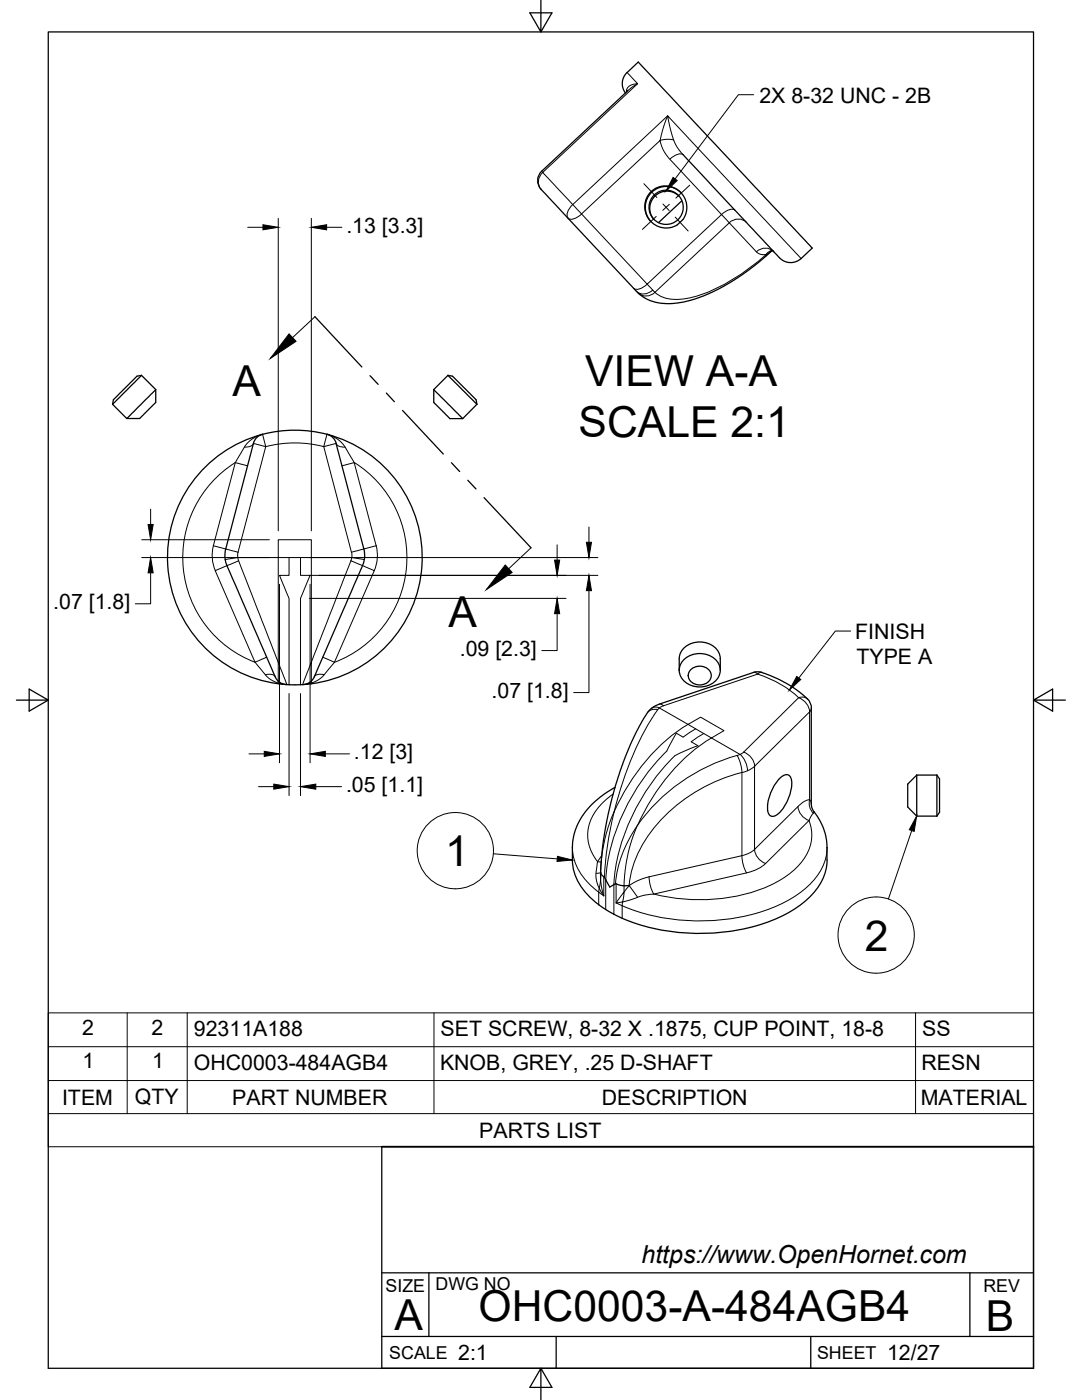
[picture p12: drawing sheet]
<svg xmlns="http://www.w3.org/2000/svg" width="216mm" height="279mm" viewBox="0 0 216 279" stroke-linecap="round" stroke-linejoin="round" font-family="sans-serif">
<defs><g id="words">
<g font-size="8.5">
<text x="116.8" y="76.9">VIEW A-A</text>
<text x="46.4" y="79">A</text>
<text x="115.5" y="87.2">SCALE 2:1</text>
<text x="89.5" y="125.1">A</text>
<text x="88.8" y="172.8">1</text>
<text x="172.6" y="189.7">2</text>
<text x="95.5" y="263.7">OHC0003-A-484AGB4</text>
<text x="78.7" y="265.3">A</text>
<text x="196.7" y="265.7">B</text>
</g>
<text font-size="5" x="128" y="252.1">https://www.OpenHornet.com</text>
<g font-size="4.3">
<text x="151.5" y="20.5">2X 8-32 UNC - 2B</text>
<text x="69.1" y="46.5">.13 [3.3]</text>
<text x="10.6" y="121.6">.07 [1.8]</text>
<text x="91.7" y="130.9">.09 [2.3]</text>
<text x="170.6" y="127.5">FINISH</text>
<text x="170.9" y="132.6">TYPE A</text>
<text x="98.1" y="139.3">.07 [1.8]</text>
<text x="70.6" y="151.6">.12 [3]</text>
<text x="69" y="158.1">.05 [1.1]</text>
<text x="16.4" y="206.5">2</text>
<text x="30.2" y="206.5">2</text>
<text x="38.7" y="206.7">92311A188</text>
<text x="87.9" y="206.8">SET SCREW, 8-32 X .1875, CUP POINT, 18-8</text>
<text x="184" y="206.8">SS</text>
<text x="16.5" y="213.2">1</text>
<text x="30.4" y="213.2">1</text>
<text x="38.7" y="213.5">OHC0003-484AGB4</text>
<text x="87.8" y="213.5">KNOB, GREY, .25 D-SHAFT</text>
<text x="183.9" y="213.5">RESN</text>
<text x="12.4" y="220.5">ITEM</text>
<text x="26.9" y="220.4">QTY</text>
<text x="46.3" y="220.5">PART NUMBER</text>
<text x="120.1" y="220.5">DESCRIPTION</text>
<text x="183.7" y="220.5">MATERIAL</text>
<text x="95.6" y="227.1">PARTS LIST</text>
<text x="91.4" y="271.4">2:1</text>
<text x="177" y="271.4">12/27</text>
</g>
<g font-size="3.5">
<text x="76.9" y="257.8">SIZE</text>
<text x="86.9" y="257.4">DWG NO</text>
<text x="196.2" y="257.8">REV</text>
<text x="77.7" y="271.2">SCALE</text>
<text x="163" y="271.2">SHEET</text>
</g>
</g></defs>
<!-- layer: Visible -->
<g fill="none" stroke="#000" stroke-width=".25">
<path d="M125.1 14.5a3.1 3.1 0 0 0-.3 4.1M125.1 14.5l2.3-2.1 24.2 25.9 10.5 11.2-2.2 2.1a3.1 3.1 0 0 1-4.4-.2M125.3 18.1l-17.2 16.1a2.68 2.68 0 0 0 .4 4.1l17.9 19.3a9.1 9.1 0 0 0 9.1 2.8l2.3-.5 1.6-.5 2.6-1 2.2-1.1 4.8-3.1 3.8-3.1M135.5 39.1l-1-.6-1.2-.4-1.4 .3-1.2 .7-.7 1-.4 1.4 .2 1.1 .7 1.2M135.9 38.5a4.2 4.2 0 0 0-5.8-.2 4.2 4.2 0 0 0-.2 5.9M136.4 30.9l19.1 20.6M136.1 40.1l-4.7 4.4M136.3 43.8a4.2 4.2 0 0 0-.8-5.8 4.2 4.2 0 0 0-5.8 .6 4.2 4.2 0 0 0 .4 5.8 4.2 4.2 0 0 0 6.1-.6M154 50l.4 .2M154 50l-1.1 1-.1-.2M154 50h.1M28.2 74.9l-5.7 5.8"/>
<path d="M28.2 74.9l-.9 .2-2.7 2.7-2 2-.1 .9M28.2 74.9l2.9 2.8M31.1 77.7v2.6l-3 3-.2 .2h-2.6M31.1 77.7l-5.8 5.8M86.6 77.7v2.6l.1 .1 3.1 3.1h2.5M86.6 77.7l5.7 5.8M89.4 74.9l5.8 5.8M89.4 74.9l.9 .2 2.7 2.7 2 2 .2 .9M89.4 74.9l-2.8 2.8M22.5 80.7l2.8 2.8M52.4 86.7a2.55 2.55 0 0 0-1.8 1.8l-5.6 21.1-.1 .8v1.3M65.3 86.7a2.55 2.55 0 0 1 1.8 1.8"/>
<path d="M67.1 88.5l5.5 21 .2 .9-.1 1.3M95.2 80.7l-2.9 2.8M44.9 111.7l.4 1.2 9.2 21.3a3.3 3.3 0 0 0 1.6 2.2l1.1 .2h3.2M72.7 111.7v.1a137.9 137.9 0 0 1-5.2 12.2l-4.4 10.2a3.3 3.3 0 0 1-1.6 2.2l-.9 .2M57.1 136.6a25.4 25.4 0 0 1-20-38.5 25.4 25.4 0 0 1 43.4 0 25.4 25.4 0 0 1-19.9 38.5M60.6 136.6h-.2M135.5 133.8a4.9 4.9 0 0 1 .7-4.2 4.6 4.6 0 0 1 7.2 .6l.3 1.3v2.3M136.2 131.9a4.6 4.6 0 0 1 7.2 .6 3.1 3.1 0 0 1-2.2 4.3 4.3 4.3 0 0 1-5.6-2.4 2.84 2.84 0 0 1 .6-2.5zM138 133.5a2.41 2.41 0 0 1 3.9 1.3 2.34 2.34 0 0 1-2.3 1.9 2.34 2.34 0 0 1-2.3-1.9l.1-.5zM161.9 141.3v19.4a4.1 4.1 0 0 0 1.2 2.3 11.5 11.5 0 0 1 1.9 6.1 11.7 11.7 0 0 1-5.4 11.6 34.9 34.9 0 0 1-20.7 5.6 34.5 34.5 0 0 1-17.4-4.4l-.3-.2a15.2 15.2 0 0 1-6.6-7.5 13.9 13.9 0 0 1-.4-5.3 13.6 13.6 0 0 1 6.7-10.7l1.8-1.1M161.9 141.3a4.2 4.2 0 0 0-2.2-3l-.2-.2a23.7 23.7 0 0 0-8.3-4.1l-.8 .2-19.7 6.7a7.1 7.1 0 0 0-2.8 3.4l-1.7 3.4-1.4 3.4-1.5 4.1-1.2 4-1 4.4-.7 4.3-.4 3.4-.2 3.9M182.9 154.7l-1.8 1.8v4.6l1.8 1.8"/>
<path d="M182.9 154.7v8.2M182.9 154.7h4M186.9 154.7v8.2M186.9 154.7l.6 .7v6.7l-.6 .8M119.8 174.1l.3 .5 .5 .5M120.6 175.1l1.1 1.9 1.1-.6 1.5 .4 1.2-.1M153.2 160.5v1.3M153.2 160.5a8.7 8.7 0 0 1 3.1-5.7 1.02 1.02 0 0 1 1.1-.1 1.02 1.02 0 0 1 .5 1 8.4 8.4 0 0 1-3.1 7.1 1.03 1.03 0 0 1-1.2 0 1.03 1.03 0 0 1-.4-1M182.9 162.9h4"/>
<circle cx="132.9" cy="41.4" r="3.4"/>
</g>
<!-- layer: Visible Narrow -->
<g fill="none" stroke="#000" stroke-width=".2">
<path d="M125 17.9l.1 .4M125.1 14.5l2.1 2.2-18.9 17.7 6 6.4 18.9-17.7-.9 2.5-.6 2.4 1.5-.2 1.2 .1M125.3 18.1l1.9-1.4-.8 .1-.8 .4-.5 .6-.1 .6M108.1 34.2l.2 .2a2.43 2.43 0 0 0-.3 3.4M136.4 30.9l-1.2-1.4-.7-1.3-.7-2.3-.6-2.8 26.7 28.5M136.4 30.9a2.3 2.3 0 0 0-2.7 .9M114.3 40.8a2.26 2.26 0 0 0-.9 2.8 2.3 2.3 0 0 0 2.7-.9l-1.8-1.9M116 42.7l15.7-14.7 .6 1.8 1.1 1.7 10.6 11.3-14.9 13.9zM126.5 57.5a2.3 2.3 0 0 0 2.7-.8l1 1.2M130.3 57.9a2.33 2.33 0 0 1-3.3 .2M144 42.8l1.5 1.7M145.5 44.5l5.6 5.9 .7 .4h1.1"/>
<path d="M145.5 44.5l-14.8 13.8-.5-.4M146.7 42a2.3 2.3 0 0 0-2.7 .8M149 44.4a2.44 2.44 0 0 0-3.5 0M152.9 50.8l1.1-.8-1.2 1.1M152.9 50.8a38.3 38.3 0 0 1-14.5 8.5 9.1 9.1 0 0 1-7-.4l-.7-.6a2.45 2.45 0 0 1-3.4 .2M154 50l-.6 .2-.5 .6M154.4 50.2a2.44 2.44 0 0 0-3.5 0M46.9 92.3l2.5 .7M46.9 92.3l-4.3 16.6 4.9 1.3M47 92.3a22.4 22.4 0 0 0-10.4 21.2 22.4 22.4 0 0 0 14.3 18.7M48.8 89.2a1.64 1.64 0 0 0 1.8-.7l2.4 .6-.6-2.4-1.5 .5-1.7 1.4-2.3 3.7M64.6 89.1l.6-2.4 1.5 .5 1.7 1.4 2.3 3.7a22.3 22.3 0 0 1 10.4 21.2 22.3 22.3 0 0 1-14.3 18.7"/>
<path d="M64.6 89.1l2.5-.6a1.55 1.55 0 0 0 1.8 .7M64.6 89.1l5.5 21.1M64.6 89.1a22.9 22.9 0 0 0-11.6 0l-5.5 21.1M68.2 93l2.5-.7 4.4 16.6-5 1.3M42.6 108.9l-.2 1.4v1.5l.6 2.1M42.9 113.9l8 18.3 2.3-1.1M47.4 111.3l-2.5 .4M47.5 110.2l-.1 1M47.6 111.9l-4.7 2M57.7 111.3v3.5h-1.9l1.9 4.6v17.3M60 111.3h-4.5v-3.6h6.6v3.6h8.1M70 111.9l2.4 1"/>
<path d="M70.1 110.2l.1 1M72.3 112.9l2.4 1-8 18.3M72.7 111.7l-2.5-.4-8.1 20.9v-20.9h-2.1v3.5h1.9l-1.9 4.6v17.3M75.1 108.9l.2 1.4v1.5l-.6 2.1M50.9 132.2l2.4 2.9a5.3 5.3 0 0 0 2.2 1.2v.2M52.9 134.7a1.83 1.83 0 0 1 2 .4M57.1 136.6l-1.6-.3v-4.1l-8.1-20.9h8.1v19.1a5.4 5.4 0 0 0 .8 3.8l1 2.4M60.6 136.6l1.5-.3v-4.1l-1.7 4.4M64.4 131.1l2.3 1.1M64.7 134.7a1.83 1.83 0 0 0-2 .4M66.7 132.2l-2.4 2.9-1.1 .8-1.1 .4v.2M150.4 134.2l.5 .1 .3 .2"/>
<path d="M151.2 134.5l-18.8 6.4M151.2 134.5a21.4 21.4 0 0 1 8.2 4.7 1.76 1.76 0 0 1 1.7 .3M152 134.2h-.2l-.6 .3M159.3 139.3l-10.9 10.8M159.3 139.2a3.3 3.3 0 0 1 2.3 2.9l.3-.8M122.3 158.5a10.4 10.4 0 0 0-5 8.1 8.4 8.4 0 0 0 1.9 5.3M131.2 141.6l.4-.3 5.7 3.3a38.4 38.4 0 0 0-14.8 17.4M131.2 141.6a1.97 1.97 0 0 0-2 .7M131.3 141.6a60.9 60.9 0 0 0-8.8 20.4M131.6 140.5l.5 .1 .3 .2M132.4 140.9l-.8 .4a1.55 1.55 0 0 0-1.6 .1M136.3 147.1l-1.3-.8-1.1 2a8.1 8.1 0 0 1-2.1 2.8 40.5 40.5 0 0 0-10.9 24.5v5.9"/>
<path d="M138.8 145.4l-2.5 1.7M140.4 146.4l-2.5 1.6 1.4 .8-2.7 1.1a7.4 7.4 0 0 0-3.1 2.1 40.5 40.5 0 0 0-11 24.6M147.1 150.8a36.3 36.3 0 0 0-19.9 13.9M147.1 150.8l.6 1.5 .4 1.9M147.7 150.6l-10.4-6 2.5-1.5 4.7 2.7a38.4 38.4 0 0 0-17.3 18.9M147.7 150.6l-.6 .2M147.7 150.5a4.7 4.7 0 0 1 1.5 3.3M147.7 150.6l.7-.5a3.3 3.3 0 0 1 2.2 2.8M148 154.2v16.6M148.1 154.2a31.7 31.7 0 0 0-20.8 16 18.6 18.6 0 0 0-1.8 6.5M149.1 153.8l-1.1 .4M150.6 152.9l10.9-10.8v17.5l-1 .3-1 .8-8.9 8.8z"/>
<path d="M150.6 152.9l-1.4 .9M161.5 159.6l.3 .4 .1 .5M161.6 159.6a2.74 2.74 0 0 0 .7 2.7M114.2 169.1a11.8 11.8 0 0 0 5.8 9.3l.5 .4M119.2 172l-.3 2.8a5.5 5.5 0 0 0 .7 2.5l-.1 3.3M119.2 172h.8M119.8 175.2v.8a2.36 2.36 0 0 0 .5 2.6l.2 .2M119.9 174.1l-1 .2M120.1 170.8l-.9 1.2M120.5 175v3.8M122.5 176.6v5.9M122.5 162.1l-1.6 4.3-.8 4.4-.3 4.7 .3 1.8 .4 1.5"/>
<path d="M122.5 162a64.8 64.8 0 0 0-1.9 13.1M122.9 176.4v3.8M125.5 176.7l1.7 2.4M127.2 164.7l-1.2 3.1-1 4.3-.4 3.5-.1 2.4 1-1.3M127.2 164.7a24.1 24.1 0 0 0-4.4 11.7M129.5 175l.3 1.9 .7 1.5M129.5 175l-2.3 .8-1.7 .9M130.5 178.4l-2.2 .3-4.1 1.3 .3-2-1.6 2.2 1.3-.2-.1 .8M148 170.7l.3 1.9 .7 1.6-18.5 4.2M148 170.8l-18.5 4.2M150.6 169.5a3.3 3.3 0 0 0 2.2 2.8M150.6 169.5l-1.1 .8-1.4 .5"/>
<path d="M152.8 172.3l-1.4 1-2.4 .9M159.2 160.9a3.3 3.3 0 0 0 2.2 2.9M161.4 163.8l-8.6 8.5M161.4 163.8a8.4 8.4 0 0 1-2.6 9.5 26.2 26.2 0 0 1-15.4 6.1 37.6 37.6 0 0 1-12.9-1M162.4 162l-1 1.8M165 169.1a11 11 0 0 1-4.3 8.2 32 32 0 0 1-18.3 6.4 40.2 40.2 0 0 1-18.3-2.9M122.9 180.2l1.2 .6M124.1 180.8v2.5"/>
</g>
<!-- layer: Titleblock -->
<path d="M76.2 228.9v44.2h130v-44.2M76.2 254h130M85.6 254v12.7M193.5 254v12.7M76.2 266.7h130M111 266.7v6.4M161.8 266.7v6.4" fill="none" stroke="#000" stroke-width=".25"/>
<path d="M76.2 228.9h130" fill="none" stroke="#000" stroke-width=".36"/>
<!-- layer: Border -->
<path d="M9.6 6.4h196.6v266.7h-196.6zM107.9 0v6.4l-2.2-3.8h4.4l-2.2 3.8M3.3 139.7h6.3l-3.8-2.2v4.4l3.8-2.2M206.2 139.7l3.8 2.2v-4.4l-3.8 2.2h6.4M107.9 273.1l2.2 3.8h-4.4l2.2-3.8v6.3" fill="none" stroke="#000" stroke-width=".25"/>
<!-- layer: Parts Lists -->
<path d="M9.6 202.1h196.6v26.8h-196.6zM9.6 215.6h196.6M9.6 208.9h196.6M25.4 202.1v20.2M37.4 202.1v20.2M86.6 202.1v20.2M182.7 202.1v20.2M9.6 222.3h196.6" fill="none" stroke="#000" stroke-width=".2"/>
<!-- layer: Section Lines -->
<path d="M62.8 63.2l9.4 10M73.8 75l1.7 1.7M77.1 78.4l1.6 1.8M80.3 81.9l8.2 8.7M90.1 92.4l1.6 1.7M93.3 95.8l1.7 1.8M96.6 99.3l9.4 10" fill="none" stroke="#000" stroke-width=".25"/>
<path d="M62.8 63.2l-4.4 4.2M106 109.3l-4.5 4.2" fill="none" stroke="#000" stroke-width=".2"/>
<path d="M57.7 66.6l1.4 1.5-5.2 3.4zM100.8 112.8l1.4 1.4-5.2 3.5z" fill="#000" stroke="#000" stroke-width=".2"/>
<!-- layer: Balloons -->
<g fill="none" stroke="#000" stroke-width=".2">
<circle cx="90.9" cy="169.8" r="7.6"/>
<circle cx="174.8" cy="186.6" r="7.6"/>
</g>
<!-- layer: 0 -->
<path d="M111.2 170.9l3 .7-3.1 .3zM182.9 162.9l-.5 3-1-.3z" fill="#000" stroke="#000" stroke-width=".2"/>
<path d="M98.4 170.4l12.8 1M181.9 165.8l-4.6 13.6" fill="none" stroke="#000" stroke-width=".2"/>
<!-- layer: Smart Centers -->
<path d="M128.5 36.7l2.6 2.7M137.6 37l-2.7 2.5M130.9 43.2l-2.7 2.6M132.3 40.7l1.2 1.3M133.6 40.8l-1.4 1.2M134.7 43.3l2.6 2.8" fill="none" stroke="#000" stroke-width=".2"/>
<!-- layer: Hole Notes -->
<path d="M134.3 35.4l.8 .6-2.2 2.1z" fill="#000" stroke="#000" stroke-width=".2"/>
<path d="M150.4 18.9h-3.1l-12.6 16.8" fill="none" stroke="#000" stroke-width=".2"/>
<!-- layer: Leaders -->
<path d="M159 135l.8 .6-2.3 2.1z" fill="#000" stroke="#000" stroke-width=".2"/>
<path d="M169.7 125.9h-3l-7.3 9.4" fill="none" stroke="#000" stroke-width=".2"/>
<!-- layer: FD_Dimensions -->
<g fill="none" stroke="#000" stroke-width=".2">
<path d="M49.4 45.4h3.1M55.5 43.6v62.3M62.1 43.6v62.3M65.2 45.4h3M28.3 111.3h25.4M28.3 107.7h25.4M30.1 114.3v6.2h-3.1M30.1 101.6v3.1M55.8 116.6v35.6M61.7 111.3h57.6M61.7 114.8h57.6M61.7 119.4h51.2"/>
<path d="M61.9 116.6v35.6M111.2 108.7v3.1M117.5 117.9v20.3h-3M117.5 105.2v3M57.7 138.4v20.4M60 138.4v20.4M111.2 122.5v7.3h-3.1M49.7 150.5h3M51.6 157h3M63 157h5.2M64.9 150.5h4.8"/>
</g>
<path d="M52.5 44.9l3 .5-3 .5zM62.1 45.4l3.1-.5v1zM29.5 104.7h1.1l-.5 3zM30.1 111.3l.5 3h-1.1zM110.7 111.8h1l-.5 3zM117 108.2h1l-.5 3.1zM117.5 114.8l.5 3.1h-1zM111.2 119.4l.5 3.1h-1zM52.7 149.9l3.1 .6-3.1 .5zM54.6 156.5l3.1 .5-3.1 .5zM60 157l3-.5v1zM61.9 150.5l3-.6v1.1z" fill="#000" stroke="#000" stroke-width=".2"/>
<use href="#words"/>
</svg>
